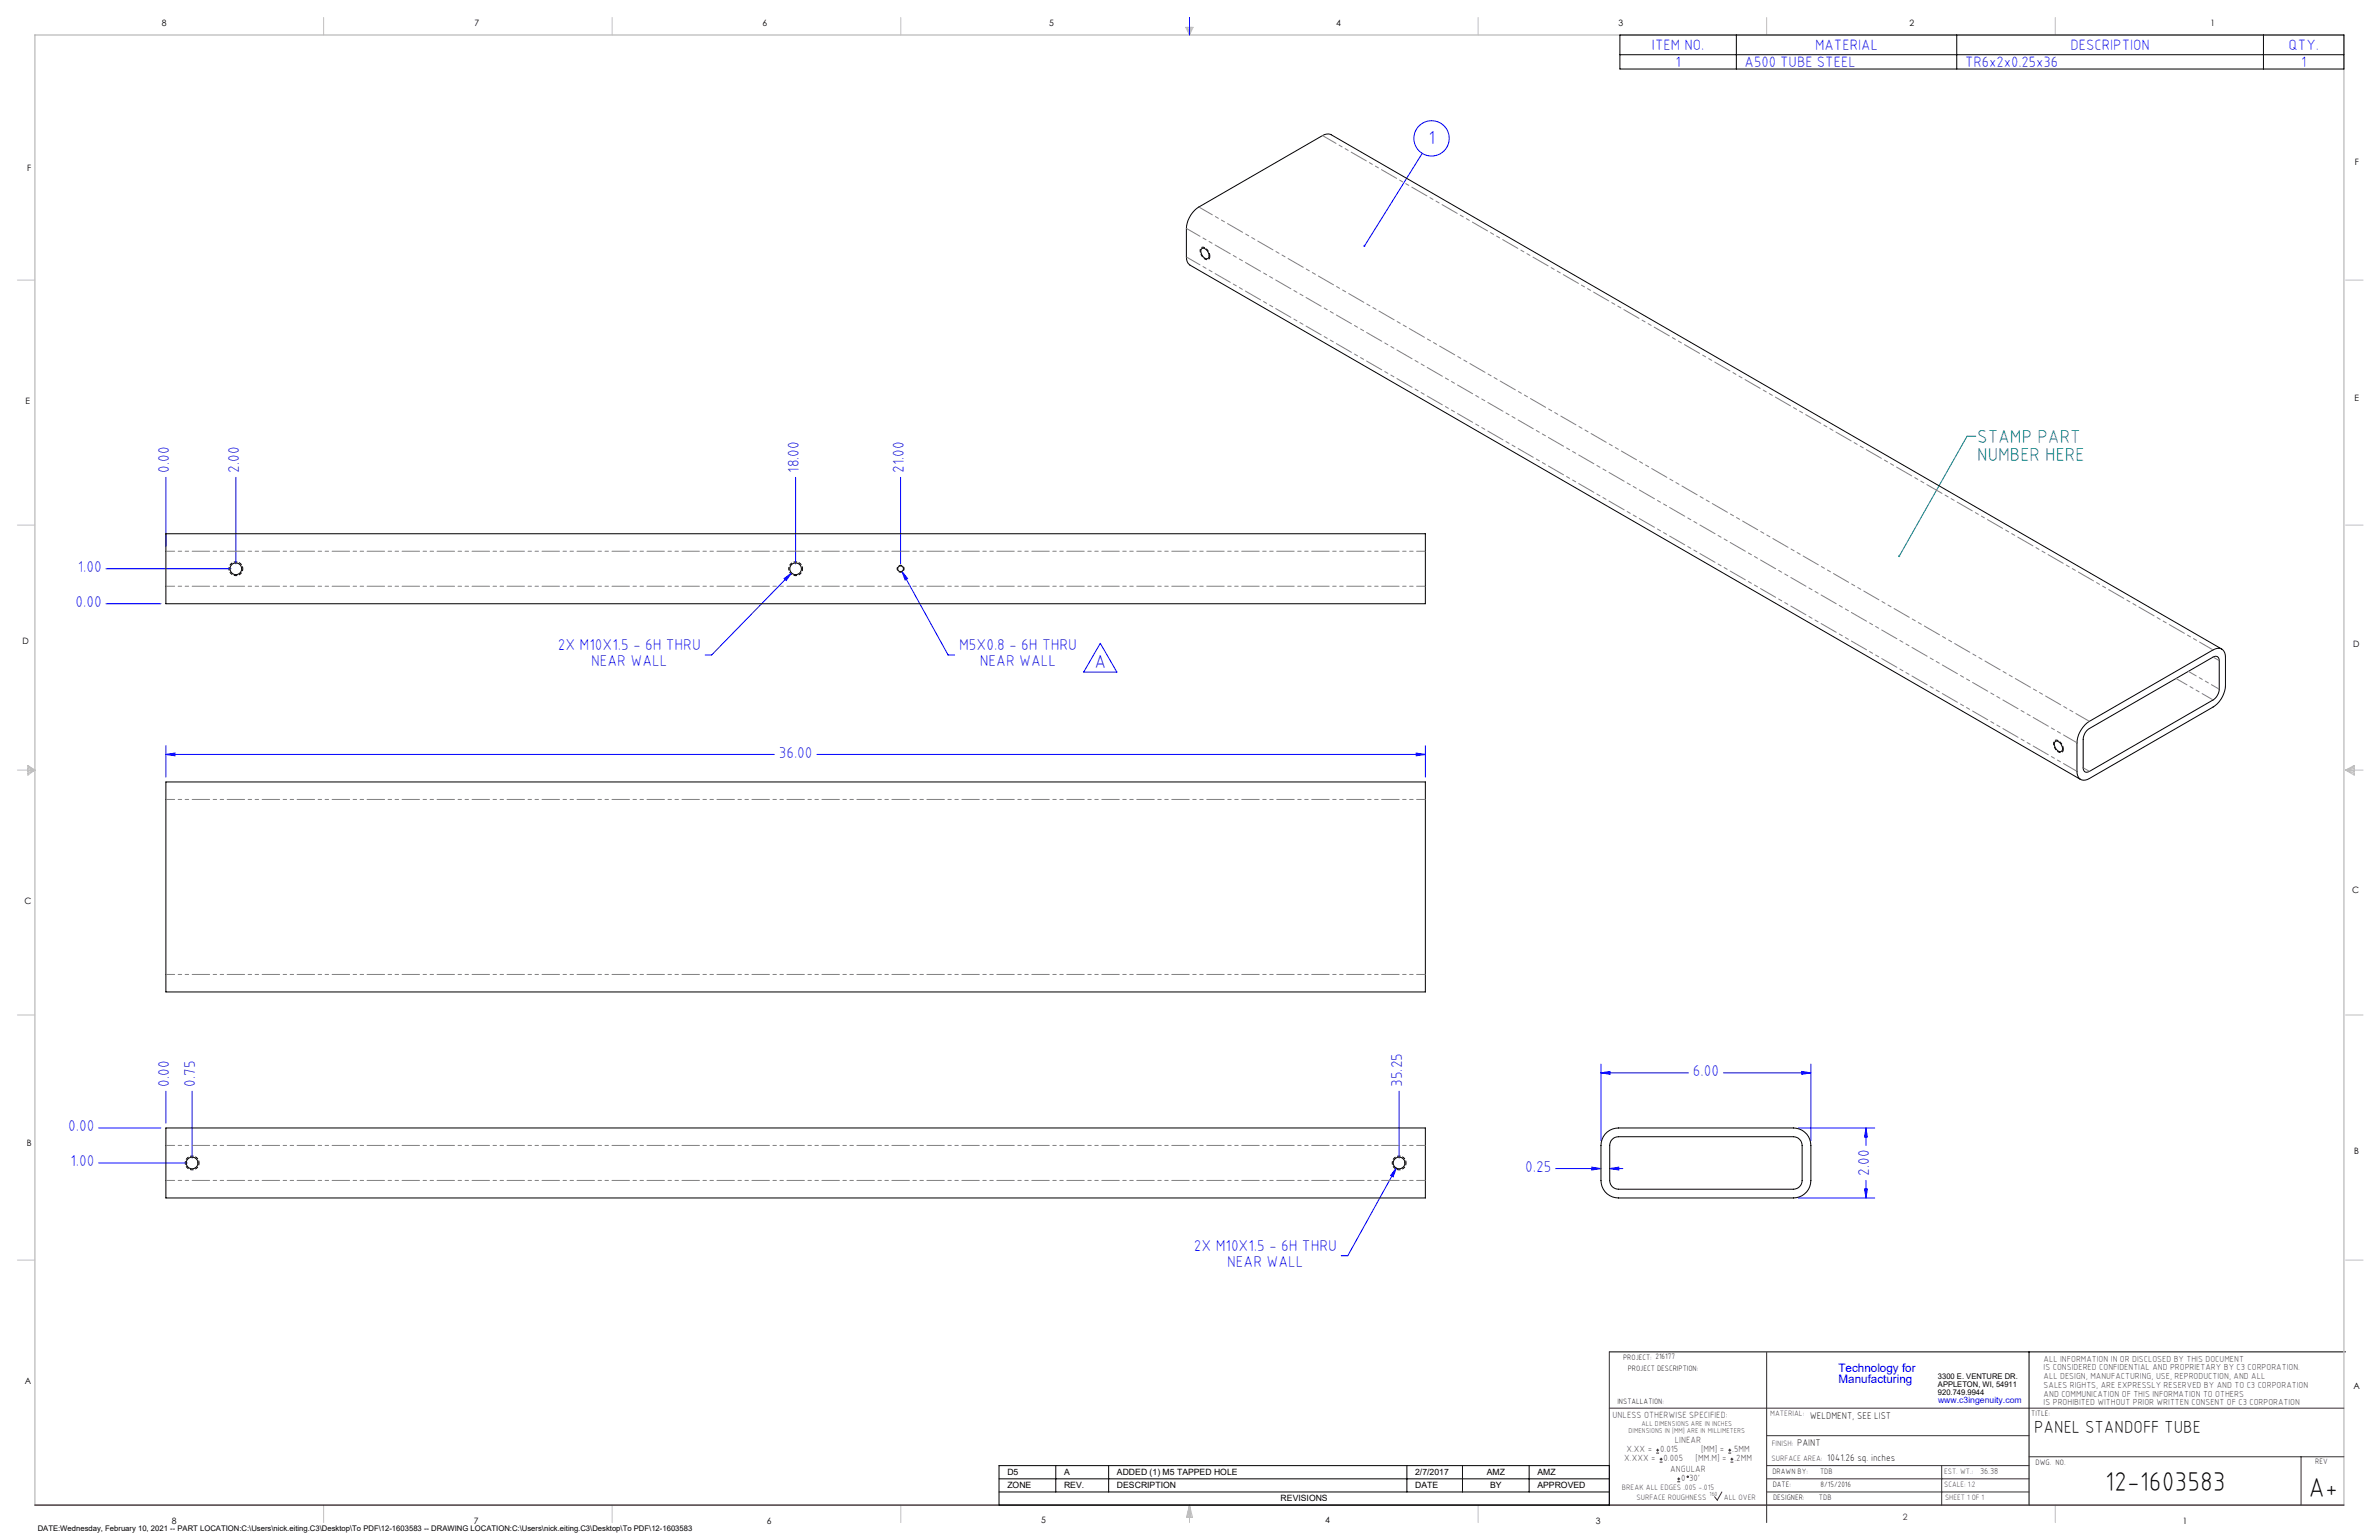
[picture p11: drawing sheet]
<svg xmlns="http://www.w3.org/2000/svg" width="864mm" height="559mm" viewBox="0 0 864 559" stroke-linecap="round" stroke-linejoin="round" font-family="sans-serif">
<defs><g id="words">
<g font-size="9.9">
<text x="764.2" y="541.1">12-1603583</text>
<text x="838" y="543.2">A+</text>
</g>
<g font-size="6.8" fill="#00f">
<text x="518.5" y="52.4">1</text>
<text x="397.4" y="242.5">A</text>
</g>
<g font-size="6.8" fill="#008080">
<text x="717.7" y="160.6">STAMP PART</text>
<text x="717.7" y="167.4">NUMBER HERE</text>
</g>
<text font-size="6.3" x="738.4" y="519.9">PANEL STANDOFF TUBE</text>
<g font-size="5.7" fill="#00f">
<text x="61.4" y="171.6" transform="rotate(-90 61.4 171.6)">0.00</text>
<text x="86.8" y="171.6" transform="rotate(-90 86.8 171.6)">2.00</text>
<text x="290" y="171.6" transform="rotate(-90 290 171.6)">18.00</text>
<text x="328.1" y="171.6" transform="rotate(-90 328.1 171.6)">21.00</text>
<text x="28.2" y="207.5">1.00</text>
<text x="27.4" y="220.2">0.00</text>
<text x="202.5" y="235.9">2X M10X1.5 - 6H THRU</text>
<text x="348.2" y="235.9">M5X0.8 - 6H THRU</text>
<text x="214.6" y="241.6">NEAR WALL</text>
<text x="355.7" y="241.6">NEAR WALL</text>
<text x="282.7" y="274.9">36.00</text>
<text x="61.4" y="394.4" transform="rotate(-90 61.4 394.4)">0.00</text>
<text x="70.9" y="394.4" transform="rotate(-90 70.9 394.4)">0.75</text>
<text x="509" y="394.4" transform="rotate(-90 509 394.4)">35.25</text>
<text x="614.5" y="390.4">6.00</text>
<text x="24.8" y="410.4">0.00</text>
<text x="25.5" y="423.1">1.00</text>
<text x="553.6" y="425.1">0.25</text>
<text x="678.5" y="426.7" transform="rotate(-90 678.5 426.7)">2.00</text>
<text x="433.4" y="453.9">2X M10X1.5 - 6H THRU</text>
<text x="445.5" y="459.6">NEAR WALL</text>
</g>
<g font-size="5.4" fill="#00f">
<text x="599.7" y="18.1">ITEM NO.</text>
<text x="658.9" y="18.1">MATERIAL</text>
<text x="751.6" y="18.1">DESCRIPTION</text>
<text x="830.8" y="18.1">QTY.</text>
<text x="608.2" y="24.2">1</text>
<text x="633.3" y="24.2">A500 TUBE STEEL</text>
<text x="713.3" y="24.2">TR6x2x0.25x36</text>
<text x="835.3" y="24.2">1</text>
</g>
<g font-size="4.2" fill="#00f">
<text x="667.4" y="497.7">Technology for</text>
<text x="667.4" y="502">Manufacturing</text>
</g>
<g font-size="3.5">
<text x="657" y="514.9">WELDMENT, SEE LIST</text>
<text x="652.4" y="524.7">PAINT</text>
<text x="663.3" y="530.1">1041.26 sq. inches</text>
</g>
<g font-size="3.3" fill="#382c30">
<text x="585.4" y="514.4">UNLESS OTHERWISE SPECIFIED:</text>
<text x="590.4" y="526.8">X.XX =</text>
<text x="602.6" y="526.8">0.015</text>
<text x="608" y="523.6">LINEAR</text>
<text x="617.5" y="526.8">[MM] =</text>
<text x="628.8" y="526.8">.5MM</text>
<text x="589.6" y="530.1">X.XXX =</text>
<text x="603.9" y="530.1">0.005</text>
<text x="606.3" y="534">ANGULAR</text>
<text x="615.5" y="530.1">[MM.M] =</text>
<text x="629.6" y="530.1">.2MM</text>
<text x="610.3" y="537.3">0</text>
<text x="613.2" y="537.3">30'</text>
</g>
<g font-size="3.2">
<text x="58.8" y="9.6">8</text>
<text x="172.3" y="9.5">7</text>
<text x="276.8" y="9.5">6</text>
<text x="380.9" y="9.6">5</text>
<text x="485" y="9.5">4</text>
<text x="587.5" y="9.5">3</text>
<text x="693.1" y="9.5">2</text>
<text x="802.4" y="9.5">1</text>
<text x="854.9" y="59.8">F</text>
<text x="9.9" y="62">F</text>
<text x="9.3" y="146.5">E</text>
<text x="854.7" y="145.5">E</text>
<text x="8.2" y="233.6">D</text>
<text x="854.3" y="234.9">D</text>
<text x="8.9" y="328.1">C</text>
<text x="853.9" y="324.1">C</text>
<text x="9.7" y="415.8">B</text>
<text x="854.6" y="418.6">B</text>
<text x="9" y="502">A</text>
<text x="854.3" y="503.9">A</text>
<text x="62.3" y="552.9">8</text>
<text x="172" y="552.9">7</text>
<text x="278.3" y="552.9">6</text>
<text x="377.9" y="552.8">5</text>
<text x="481" y="552.8">4</text>
<text x="579.3" y="552.8">3</text>
<text x="792.4" y="552.8">1</text>
</g>
<g font-size="3.2" fill="#382c30">
<text x="741.9" y="494.1">ALL INFORMATION IN OR DISCLOSED BY THIS DOCUMENT</text>
<text x="741.9" y="497.3">IS CONSIDERED CONFIDENTIAL AND PROPRIETARY BY C3 CORPORATION.</text>
<text x="741.9" y="500.4">ALL DESIGN, MANUFACTURING, USE, REPRODUCTION, AND ALL</text>
<text x="741.9" y="503.6">SALES RIGHTS, ARE EXPRESSLY RESERVED BY AND TO C3 CORPORATION</text>
<text x="741.9" y="506.8">AND COMMUNICATION OF THIS INFORMATION TO OTHERS</text>
<text x="741.9" y="510">IS PROHIBITED WITHOUT PRIOR WRITTEN CONSENT OF C3 CORPORATION</text>
<text x="718.8" y="534.7">36.38</text>
<text x="690.7" y="551.6">2</text>
</g>
<text font-size="3.1" fill="#00f" x="703.5" y="509.2">www.c3ingenuity.com</text>
<g font-size="3.1">
<text x="365.7" y="535.3">D5</text>
<text x="386.3" y="535.3">A</text>
<text x="405.5" y="535.3">ADDED (1) M5 TAPPED HOLE</text>
<text x="513.7" y="535.3">2/7/2017</text>
<text x="539.7" y="535.3">AMZ</text>
<text x="558.1" y="535.3">AMZ</text>
<text x="365.7" y="540">ZONE</text>
<text x="386.3" y="540">REV.</text>
<text x="405.5" y="540">DESCRIPTION</text>
<text x="464.9" y="544.8">REVISIONS</text>
<text x="513.7" y="540">DATE</text>
<text x="540.9" y="540">BY</text>
<text x="558.1" y="540">APPROVED</text>
</g>
<g font-size="2.8">
<text x="589.2" y="493.3">PROJECT: 216177</text>
<text x="590.9" y="497.3">PROJECT DESCRIPTION:</text>
<text x="703.5" y="500.5">3300 E. VENTURE DR.</text>
<text x="703.5" y="503.3">APPLETON, WI, 54911</text>
<text x="587.1" y="509.6">INSTALLATION:</text>
<text x="703.5" y="506.2">920.749.9944</text>
<text x="737.3" y="513.8">TITLE:</text>
<text x="738.9" y="531.5">DWG. NO.</text>
<text x="840.5" y="531.3">REV</text>
<text x="643.4" y="534.9">DRAWN BY:</text>
<text x="643.5" y="539.7">DATE:</text>
<text x="660.7" y="534.7">TDB</text>
<text x="660.9" y="539.6">8/15/2016</text>
<text x="643.6" y="544.4">DESIGNER:</text>
<text x="660.3" y="544.3">TDB</text>
<text x="13.7" y="555.5">DATE:Wednesday, February 10, 2021 -- PART LOCATION:C:\Users\nick.eiting.C3\Desktop\To PDF\12-1603583 -- DRAWING LOCATION:C:\Users\nick.eiting.C3\Desktop\To PDF\12-1603583</text>
</g>
<g font-size="2.8" fill="#382c30">
<text x="642.6" y="513.8">MATERIAL:</text>
<text x="643.2" y="524.8">FINISH:</text>
<text x="643.1" y="530.1">SURFACE AREA:</text>
<text x="705.7" y="534.7">EST. WT.:</text>
<text x="705.7" y="539.7">SCALE: 1:2</text>
<text x="588.8" y="540.5">BREAK ALL EDGES .005 -.015</text>
<text x="594" y="544.2">SURFACE ROUGHNESS</text>
<text x="625.8" y="544.2">ALL OVER</text>
<text x="706.1" y="544.4">SHEET 1 OF 1</text>
</g>
<g font-size="2.5" fill="#382c30">
<text x="591.2" y="520.1">DIMENSIONS IN [MM] ARE IN MILLIMETERS</text>
<text x="595.9" y="517.3">ALL DIMENSIONS ARE IN INCHES</text>
</g>
<text font-size="2.2" fill="#382c30" x="620.6" y="542.9">160</text>
</g></defs>
<g fill="none" stroke="#000" stroke-width=".36">
<path d="M588 12.7h262.9v12.3h-262.9zM588 19.9h262.9M630.3 12.7v12.3M710.3 12.7v12.3M821.7 12.7v12.3M584.2 490.5h267.3M736.6 490.5v55.6M362.7 531.8h221.5v14.3h-221.5zM362.7 536.6h221.5M383.3 531.8v9.6M402.4 531.8v9.6M510.7 531.8v9.6"/>
<path d="M530.9 531.8v9.6M555.1 531.8v9.6M362.7 541.4h221.5"/>
</g>
<g fill="none" stroke="#c0c0c0" stroke-width=".36">
<path d="M117.5 6.4v6.3M222.2 6.4v6.3M327 6.4v6.3M430.4 9.9h2.7l-1.3 2.8zM430.9 9.9l.9 2.8M431.2 9.9l.6 2.8M432.1 9.9l-.3 2.8M432.6 9.9l-.8 2.8M536.6 6.4v6.3M641.3 6.4v6.3M746.1 6.4v6.3M6.3 101.6h6.4"/>
<path d="M851.5 101.6h6.3M6.3 190.5h6.4M851.5 190.5h6.3M6.3 279.4h6.4M10.1 277.7l2.6 1.7-2.6 1.9zM10.1 278.2l2.6 1.2M10.1 278.8l2.6 .6M12.7 279.4l-2.6 1.2M12.7 279.4l-2.6 .5M851.5 279.4h6.3M851.5 279.4l3.1 .5M851.5 279.4l3.1 1.2"/>
<path d="M851.5 279.4l3.1-1.7v3.6zM854.6 278.8l-3.1 .6M854.6 278.2l-3.1 1.2M6.3 368.3h6.4M851.5 368.3h6.3M6.3 457.2h6.4M851.5 457.2h6.3M117.5 546.1v6.4M222.2 546.1v6.4M327 546.1v6.4M431.8 546.1v6.4M431.8 546.1l1.1 4.5h-2.2z"/>
<path d="M431.8 546.1l.6 4.5M431.8 546.1l-.9 4.5M431.8 546.1l-.4 4.5M431.8 546.1l.3 4.5M536.6 546.1v6.4M746.1 546.1v6.4"/>
</g>
<path d="M12.7 546.1v-533.4h838.2v533.4" fill="none" stroke="#c0c0c0" stroke-width=".5"/>
<g fill="none" stroke="#00f" stroke-width=".36">
<path d="M431.8 6.4v6.3M516.3 55.6l-21 33.7M60.2 173.2v25.1M85.6 173.2v31.4M288.8 173.2v31.4M326.9 173.2v31.4M38.5 219.1h19.9M38.5 206.4h45.3M284.7 209.9l2.6-2-1.9 2.7zM287.3 207.9l-29 29.8h-2.3M327.4 207.3l2.1 2.6-.9 .5zM327.4 207.3l16.8 30.4h2.3"/>
<path d="M399.4 233.4l6 10.5h-12zM60.2 273.8l3.3-.5v.9zM60.2 270.6v11.4M60.2 273.8h220.9M296.5 273.8h220.9M514.1 273.3l3.3 .5-3.3 .4zM517.4 270.6v11.4M60.2 396v11.5M69.7 396v24.2M507.9 396v24.2M581.2 389.3l3.2-.5v1zM581.2 386.1v27.8"/>
<path d="M581.2 389.3h31.7M625.6 389.3h31.8M654.1 388.8l3.3 .5-3.3 .5zM657.4 386.1v27.8M35.8 409.3h22.6M652.8 409.3h27.7M677.4 409.3l.5 3.3h-1.1zM677.4 409.3v6.3M35.8 422h32.1M506.9 423.9l-1.2 3.1-.9-.5zM506.9 423.9l-17.6 31.7h-2.4M564.7 424h16.5"/>
<path d="M577.9 423.5l3.3 .5-3.3 .5zM584.3 424l3.3-.5v1zM584.3 424h4.8M652.8 434.7h27.7M676.8 431.4h1.1l-.5 3.3zM677.4 428.3v6.4"/>
<circle cx="519.7" cy="50.2" r="6.4"/>
</g>
<path d="M584.2 490.5v55.6M641.3 490.7v61.8M584.2 511h266.7M641.3 520.9h95.3M641.3 531.8h95.3M641.3 536.6h95.3M704.8 531.8v14.3M736.6 528.6h114.3M835.3 528.6v17.5M625.1 541.4l-1.7 2.9-1-1.2M641.3 541.4h95.3" fill="none" stroke="#382c30" stroke-width=".36"/>
<path d="M12.7 546.1h838.2" fill="none" stroke="#382c30" stroke-width=".5"/>
<path d="M88.1 206.4a2.5 2.5 0 0 0-3.7-2.2 2.5 2.5 0 0 0-.2 4.3 2.5 2.5 0 0 0 3.9-1.9v-.2M291.3 206.4a2.5 2.5 0 0 0-3.7-2.2 2.5 2.5 0 0 0-.2 4.3 2.5 2.5 0 0 0 3.9-1.9v-.2M72.3 422a2.5 2.5 0 0 0-3.7-2.2 2.5 2.5 0 0 0-.2 4.3 2.5 2.5 0 0 0 3.8-1.9l.1-.2M510.4 422a2.5 2.5 0 0 0-3.7-2.2 2.5 2.5 0 0 0-.2 4.3 2.5 2.5 0 0 0 3.9-1.9v-.2" fill="none" stroke="#000" stroke-width=".36" stroke-dasharray="1.3 .6" stroke-dashoffset=".4" stroke-linecap="butt"/>
<path d="M439.2 93a1.22 1.22 0 0 1-.9 1.3 1.22 1.22 0 0 1-1.5-.8 2.44 2.44 0 0 1-.4-3.8 3.2 3.2 0 0 1 2.8 3.3M749 271.8a1.22 1.22 0 0 1-.9 1.4 1.22 1.22 0 0 1-1.4-.8 2.44 2.44 0 0 1-.5-3.8 3.2 3.2 0 0 1 2.8 3.2" fill="none" stroke="#000" stroke-width=".36" stroke-dasharray="1.3 .6" stroke-dashoffset=".1" stroke-linecap="butt"/>
<path d="M328.2 206.4a1.25 1.25 0 0 0-1.9-1.1 1.25 1.25 0 0 0-.1 2.1 1.25 1.25 0 0 0 2-.9v-.1" fill="none" stroke="#000" stroke-width=".36" stroke-dasharray="1.3 .6" stroke-dashoffset=".5" stroke-linecap="butt"/>
<path d="M717.2 158.3h-3.1l-24.7 43.5" fill="none" stroke="#008080" stroke-width=".36"/>
<path d="M689.2 201.5a.34 .34 0 0 1 .6 .3 .34 .34 0 0 1-.5 .3l.1-.3-.1 .3z" fill="#008080"/>
<g fill="#00f">
<path d="M495 89a.35 .35 0 0 1 .5 0 .35 .35 0 0 1 .1 .5 .35 .35 0 0 1-.5 .1l.2-.3-.2 .3z"/>
<path d="M584.3 424l3.3-.5v1zM577.9 423.5l3.3 .5-3.3 .5z"/>
<path d="M506.9 423.9l-2.1 2.6 .9 .5zM284.7 209.9l.7 .7 1.9-2.7zM327.4 207.3l1.2 3.1 .9-.5z"/>
<path d="M514.1 273.3l3.3 .5-3.3 .4zM60.2 273.8l3.3-.5v.9z"/>
<path d="M677.4 409.3l.5 3.3h-1.1zM676.8 431.4h1.1l-.5 3.3z"/>
<path d="M581.2 389.3l3.2-.5v1zM654.1 388.8l3.3 .5-3.3 .5z"/>
</g>
<g fill="none" stroke="#000" stroke-width=".36">
<path d="M436.3 90.2a2.48 2.48 0 0 1 2.3 3.5 2.15 2.15 0 0 1-2.7-2.3zM60.2 193.7h457.2v25.4h-457.2zM806.5 235.5l-323.5-186.7a3.5 3.5 0 0 0-2.9 .4l-44.9 25.9a10 10 0 0 0-4.5 7.8v10.4a3.4 3.4 0 0 0 1.3 2.9l323.3 186.6M746.1 269a2.48 2.48 0 0 1 2.4 3.5 2.18 2.18 0 0 1-2.8-2.3zM756.9 263l1.5-1.2 44.9-26a2.76 2.76 0 0 1 3.2-.3 2.76 2.76 0 0 1 1.4 2.9v10.4a9.9 9.9 0 0 1-4.6 7.8l-44.9 25.9a2.74 2.74 0 0 1-3.1 .3 2.74 2.74 0 0 1-1.3-2.9v-11.3l1-3zM757.6 265l45.7-26.6a1.37 1.37 0 0 1 1.6-.1 1.37 1.37 0 0 1 .7 1.4v10.4a5.1 5.1 0 0 1-2.3 3.9l-44.9 25.9a1.36 1.36 0 0 1-1.5 .2 1.36 1.36 0 0 1-.7-1.5v-10.9l.6-1.7zM60.2 283.7h457.2v76.2h-457.2zM60.2 409.3h457.2v25.4h-457.2zM583.4 410.8a6.4 6.4 0 0 1 4.1-1.5h63.5a6.4 6.4 0 0 1 6.4 6.3v12.7a6.3 6.3 0 0 1-6.4 6.4h-63.5a6.3 6.3 0 0 1-6.3-6.4v-12.7a6.5 6.5 0 0 1 2.2-4.8zM585.3 413.4l1-.7 1.2-.2h63.5a3.3 3.3 0 0 1 3.2 3.1v12.7a3.2 3.2 0 0 1-3.2 3.2h-63.5a3.1 3.1 0 0 1-3.2-3.2v-12.7l.3-1.2z"/>
<circle cx="85.6" cy="206.4" r="2.13"/>
<circle cx="288.8" cy="206.4" r="2.13"/>
<circle cx="326.9" cy="206.4" r="1.06"/>
<circle cx="69.7" cy="422" r="2.12"/>
<circle cx="507.9" cy="422" r="2.12"/>
</g>
<path d="M517.4 212.7h-457.2M517.4 200h-457.2M517.4 290.1h-457.2M517.4 353.6h-457.2M517.4 415.6h-457.2M517.4 428.3h-457.2" fill="none" stroke="#808080" stroke-width=".36" stroke-dasharray="6.3 1.3 1.3 1.3 1.3 1.3" stroke-dashoffset="3.2"/>
<path d="M803.4 235.8l-323.3-186.6M754 269.5l-323.3-186.6M754 279.9l-323.3-186.6M758.5 261.7l-323.3-186.6" fill="none" stroke="#808080" stroke-width=".36" stroke-dasharray="6.3 1.3 1.3 1.3 1.3 1.3" stroke-dashoffset=".7"/>
<path d="M805.6 239.7l-2.2-1.3M758.5 279.9l-2.3-1.3" fill="none" stroke="#808080" stroke-width=".36" stroke-dasharray="6.3 1.3 1.3 1.3 1.3 1.3"/>
<path d="M803.4 254l-13.5-7.8" fill="none" stroke="#808080" stroke-width=".36" stroke-dasharray="6.3 1.3 1.3 1.3 1.3 1.3" stroke-dashoffset="1.7"/>
<path d="M805.6 250.1l-11.2-6.5" fill="none" stroke="#808080" stroke-width=".36" stroke-dasharray="6.3 1.3 1.3 1.3 1.3 1.3" stroke-dashoffset="3"/>
<g fill="none" stroke="#382c30" stroke-width=".36">
<path d="M601.2 527.3h1.1M601.2 526.2h1.1M601.7 525.7v1M602.5 530.5h1M602.5 529.5h1M603 529v1M608.9 537.7h1M608.9 536.6h1M609.4 536.1v1.1M627.4 527.3h1M627.4 526.2h1M627.9 525.7v1"/>
<path d="M628.2 530.5h1M628.2 529.5h1M628.7 529v1"/>
<circle cx="612.7" cy="535.9" r=".27"/>
</g>
<use href="#words"/>
</svg>
